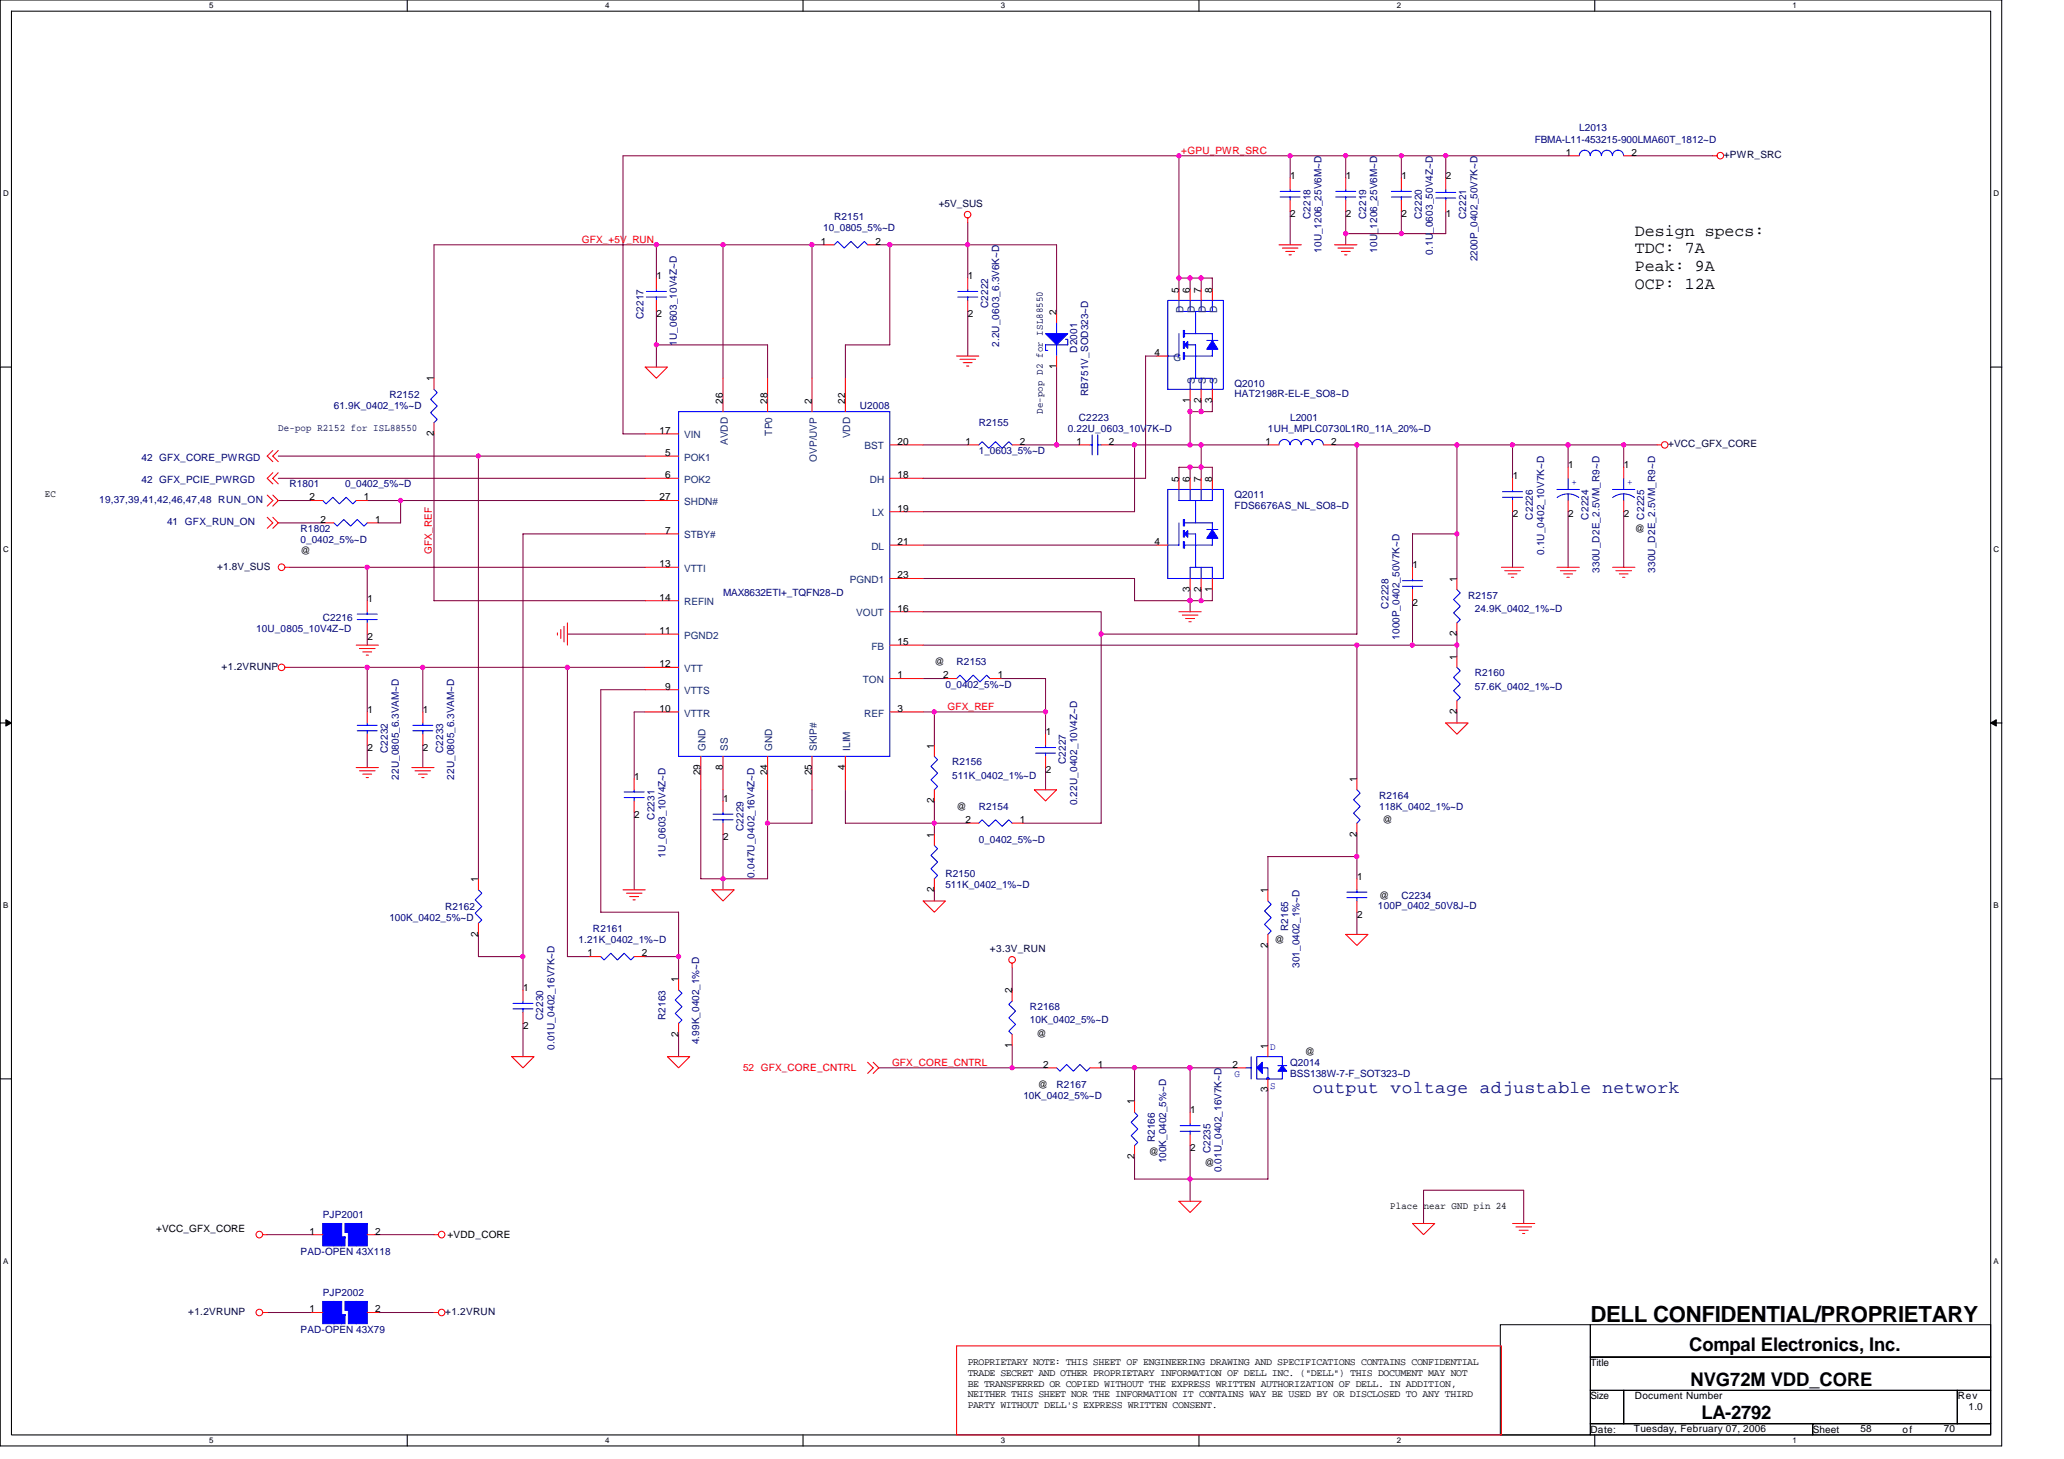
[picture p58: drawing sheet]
<svg xmlns="http://www.w3.org/2000/svg" width="297mm" height="210mm" viewBox="0 0 297 210" stroke-linecap="round" stroke-linejoin="round" font-family="sans-serif">
<defs><g id="words">
<text font-size="3.2" x="228.9" y="190.2">DELL CONFIDENTIAL/PROPRIETARY</text>
<g font-size="2.7">
<text x="243.1" y="194.4">Compal Electronics, Inc.</text>
<text x="243.3" y="199.3">NVG72M VDD_CORE</text>
<text x="244.9" y="204.2">LA-2792</text>
</g>
<text font-size="2.5" fill="#000080" x="188.9" y="157.3">output voltage adjustable network</text>
<g font-size="2.4">
<text x="235.3" y="33.9">Design specs:</text>
<text x="235.3" y="36.4">TDC: 7A</text>
<text x="235.3" y="39">Peak: 9A</text>
<text x="235.3" y="41.5">OCP: 12A</text>
</g>
<g font-size="1.4" fill="#f00">
<text x="170" y="22.1">+GPU_PWR_SRC</text>
<text x="83.7" y="34.9">GFX_+5V_RUN</text>
<text x="62.1" y="79.7" transform="rotate(-90 62.1 79.7)">GFX_REF</text>
<text x="136.4" y="102.1">GFX_REF</text>
<text x="106.9" y="154.1">52 GFX_CORE_CNTRL</text>
<text x="128.4" y="153.3">GFX_CORE_CNTRL</text>
</g>
<g font-size="1.4" fill="#000080">
<text x="220.9" y="20.5">FBMA-L11-453215-900LMA60T_1812~D</text>
<text x="227.3" y="18.9">L2013</text>
<text x="118.5" y="33.3">10_0805_5%~D</text>
<text x="120.1" y="31.7">R2151</text>
<text x="188.6" y="31.5" transform="rotate(-90 188.6 31.5)">C2218</text>
<text x="196.6" y="31.5" transform="rotate(-90 196.6 31.5)">C2219</text>
<text x="204.6" y="31.5" transform="rotate(-90 204.6 31.5)">C2220</text>
<text x="211" y="31.5" transform="rotate(-90 211 31.5)">C2221</text>
<text x="190.2" y="36.3" transform="rotate(-90 190.2 36.3)">10U_1206_25V6M~D</text>
<text x="198.2" y="36.3" transform="rotate(-90 198.2 36.3)">10U_1206_25V6M~D</text>
<text x="206.2" y="36.7" transform="rotate(-90 206.2 36.7)">0.1U_0603_50V4Z~D</text>
<text x="212.6" y="37.6" transform="rotate(-90 212.6 37.6)">2200P_0402_50V7K~D</text>
<text x="92.6" y="45.9" transform="rotate(-90 92.6 45.9)">C2217</text>
<text x="142.2" y="44.3" transform="rotate(-90 142.2 44.3)">C2222</text>
<text x="97.4" y="49.8" transform="rotate(-90 97.4 49.8)">1U_0603_10V4Z~D</text>
<text x="143.8" y="49.9" transform="rotate(-90 143.8 49.9)">2.2U_0603_6.3V6K~D</text>
<text x="155" y="50.7" transform="rotate(-90 155 50.7)">D2001</text>
<text x="48" y="58.9">61.9K_0402_1%~D</text>
<text x="56" y="57.3">R2152</text>
<text x="123.7" y="58.9">U2008</text>
<text x="156.6" y="57" transform="rotate(-90 156.6 57)">RB751V_SOD323~D</text>
<text x="177.7" y="55.7">Q2010</text>
<text x="177.7" y="57.1">HAT2198R-EL-E_SO8~D</text>
<text x="140.9" y="61.3">R2155</text>
<text x="140.9" y="65.3">1_0603_5%~D</text>
<text x="153.7" y="62.1">0.22U_0603_10V7K~D</text>
<text x="155.3" y="60.5">C2223</text>
<text x="182.5" y="62.1">1UH_MPLC0730L1R0_11A_20%~D</text>
<text x="185.7" y="60.5">L2001</text>
<text x="20.4" y="66.3">42 GFX_CORE_PWRGD</text>
<text x="20.4" y="69.5">42 GFX_PCIE_PWRGD</text>
<text x="41.7" y="70.1">R1801</text>
<text x="49.7" y="70.1">0_0402_5%~D</text>
<text x="177.7" y="71.7">Q2011</text>
<text x="14.3" y="72.3">19,37,39,41,42,46,47,48 RUN_ON</text>
<text x="24" y="75.5">41 GFX_RUN_ON</text>
<text x="43.3" y="76.5">R1802</text>
<text x="177.7" y="73.3">FDS6676AS_NL_SO8~D</text>
<text x="220.6" y="74.7" transform="rotate(-90 220.6 74.7)">C2226</text>
<text x="228.6" y="74.7" transform="rotate(-90 228.6 74.7)">C2224</text>
<text x="236.6" y="74.7" transform="rotate(-90 236.6 74.7)">C2225</text>
<text x="43.3" y="78.1">0_0402_5%~D</text>
<text x="222.2" y="79.9" transform="rotate(-90 222.2 79.9)">0.1U_0402_10V7K~D</text>
<text x="230.2" y="82.4" transform="rotate(-90 230.2 82.4)">330U_D2E_2.5VM_R9~D</text>
<text x="238.2" y="82.4" transform="rotate(-90 238.2 82.4)">330U_D2E_2.5VM_R9~D</text>
<text x="46.5" y="89.3">C2216</text>
<text x="104.1" y="85.8">MAX8632ETI+_TQFN28~D</text>
<text x="199.8" y="87.5" transform="rotate(-90 199.8 87.5)">C2228</text>
<text x="211.3" y="86.1">R2157</text>
<text x="212.2" y="88">24.9K_0402_1%~D</text>
<text x="36.8" y="90.9">10U_0805_10V4Z~D</text>
<text x="137.7" y="95.7">R2153</text>
<text x="201.4" y="92" transform="rotate(-90 201.4 92)">1000P_0402_50V7K~D</text>
<text x="136.1" y="98.9">0_0402_5%~D</text>
<text x="212.2" y="97.3">R2160</text>
<text x="212.2" y="99.2">57.6K_0402_1%~D</text>
<text x="55.8" y="108.4" transform="rotate(-90 55.8 108.4)">C2232</text>
<text x="57.4" y="112.2" transform="rotate(-90 57.4 112.2)">22U_0805_6.3VAM~D</text>
<text x="63.8" y="108.4" transform="rotate(-90 63.8 108.4)">C2233</text>
<text x="65.4" y="112.2" transform="rotate(-90 65.4 112.2)">22U_0805_6.3VAM~D</text>
<text x="137" y="110.1">R2156</text>
<text x="137" y="112">511K_0402_1%~D</text>
<text x="153.4" y="109.9" transform="rotate(-90 153.4 109.9)">C2227</text>
<text x="94.2" y="117.9" transform="rotate(-90 94.2 117.9)">C2231</text>
<text x="107" y="119.5" transform="rotate(-90 107 119.5)">C2229</text>
<text x="140.9" y="116.5">R2154</text>
<text x="155" y="115.9" transform="rotate(-90 155 115.9)">0.22U_0402_10V4Z~D</text>
<text x="198.5" y="114.9">R2164</text>
<text x="198.5" y="116.5">118K_0402_1%~D</text>
<text x="95.8" y="123.4" transform="rotate(-90 95.8 123.4)">1U_0603_10V4Z~D</text>
<text x="140.9" y="121.3">0_0402_5%~D</text>
<text x="64" y="130.9">R2162</text>
<text x="108.6" y="126.3" transform="rotate(-90 108.6 126.3)">0.047U_0402_16V4Z~D</text>
<text x="136.1" y="126.1">R2150</text>
<text x="136.1" y="127.7">511K_0402_1%~D</text>
<text x="198.3" y="130.7">100P_0402_50V8J~D</text>
<text x="201.7" y="129.3">C2234</text>
<text x="56" y="132.5">100K_0402_5%~D</text>
<text x="83.3" y="135.7">1.21K_0402_1%~D</text>
<text x="85.3" y="134.1">R2161</text>
<text x="185.4" y="133.9" transform="rotate(-90 185.4 133.9)">R2165</text>
<text x="187" y="139.2" transform="rotate(-90 187 139.2)">301_0402_1%~D</text>
<text x="78.2" y="146.7" transform="rotate(-90 78.2 146.7)">C2230</text>
<text x="95.8" y="146.7" transform="rotate(-90 95.8 146.7)">R2163</text>
<text x="148.2" y="145.3">R2168</text>
<text x="148.2" y="147.2">10K_0402_5%~D</text>
<text x="79.8" y="151.1" transform="rotate(-90 79.8 151.1)">0.01U_0402_16V7K~D</text>
<text x="100.6" y="150.3" transform="rotate(-90 100.6 150.3)">4.99K_0402_1%~D</text>
<text x="185.7" y="153.3">Q2014</text>
<text x="185.7" y="154.9">BSS138W-7-F_SOT323~D</text>
<text x="147.3" y="158.1">10K_0402_5%~D</text>
<text x="152.1" y="156.5">R2167</text>
<text x="166.2" y="164.4" transform="rotate(-90 166.2 164.4)">R2166</text>
<text x="167.8" y="167.4" transform="rotate(-90 167.8 167.4)">100K_0402_5%~D</text>
<text x="174.2" y="165.9" transform="rotate(-90 174.2 165.9)">C2235</text>
<text x="175.8" y="168.7" transform="rotate(-90 175.8 168.7)">0.01U_0402_16V7K~D</text>
<text x="46.5" y="175.2">PJP2001</text>
<text x="43.3" y="180.5">PAD-OPEN 43X118</text>
<text x="43.3" y="191.7">PAD-OPEN 43X79</text>
<text x="46.5" y="186.4">PJP2002</text>
</g>
<g font-size="1.4">
<text x="225.4" y="22.4">1</text>
<text x="234.8" y="22.4">2</text>
<text x="185.7" y="25.8">1</text>
<text x="193.7" y="25.8">1</text>
<text x="201.7" y="25.8">1</text>
<text x="208.1" y="25.8">2</text>
<text x="118.1" y="35.2">1</text>
<text x="126" y="35.2">2</text>
<text x="185.7" y="31.2">2</text>
<text x="193.7" y="31.2">2</text>
<text x="201.7" y="31.2">2</text>
<text x="208.1" y="31.2">1</text>
<text x="94.5" y="40.2">1</text>
<text x="139.3" y="40.2">1</text>
<text x="94.5" y="45.6">2</text>
<text x="139.3" y="45.6">2</text>
<text x="152" y="45.3" transform="rotate(-90 152 45.3)">2</text>
<text x="169.6" y="42.1" transform="rotate(-90 169.6 42.1)">5</text>
<text x="171.3" y="42.1" transform="rotate(-90 171.3 42.1)">6</text>
<text x="172.8" y="42.1" transform="rotate(-90 172.8 42.1)">7</text>
<text x="174.5" y="42.1" transform="rotate(-90 174.5 42.1)">8</text>
<text x="152" y="53.1" transform="rotate(-90 152 53.1)">1</text>
<text x="166.1" y="51.2">4</text>
<text x="62.4" y="54.9" transform="rotate(-90 62.4 54.9)">1</text>
<text x="104" y="58.1" transform="rotate(-90 104 58.1)">26</text>
<text x="110.4" y="58.1" transform="rotate(-90 110.4 58.1)">28</text>
<text x="116.8" y="58.1" transform="rotate(-90 116.8 58.1)">2</text>
<text x="121.6" y="58.1" transform="rotate(-90 121.6 58.1)">22</text>
<text x="171.3" y="57.9" transform="rotate(-90 171.3 57.9)">1</text>
<text x="172.8" y="57.9" transform="rotate(-90 172.8 57.9)">2</text>
<text x="174.5" y="57.9" transform="rotate(-90 174.5 57.9)">3</text>
<text x="62.4" y="62.7" transform="rotate(-90 62.4 62.7)">2</text>
<text x="94.9" y="62.4">17</text>
<text x="95.7" y="65.6">5</text>
<text x="129.2" y="64">20</text>
<text x="138.9" y="64">1</text>
<text x="146.8" y="64">2</text>
<text x="154.9" y="64">1</text>
<text x="159.6" y="64">2</text>
<text x="182.1" y="64">1</text>
<text x="191.6" y="64">2</text>
<text x="6.5" y="71.6">EC</text>
<text x="44.5" y="72">2</text>
<text x="52.4" y="72">1</text>
<text x="94.9" y="72">27</text>
<text x="95.7" y="68.8">6</text>
<text x="129.2" y="68.8">18</text>
<text x="169.6" y="69.3" transform="rotate(-90 169.6 69.3)">5</text>
<text x="171.3" y="69.3" transform="rotate(-90 171.3 69.3)">6</text>
<text x="172.8" y="69.3" transform="rotate(-90 172.8 69.3)">7</text>
<text x="174.5" y="69.3" transform="rotate(-90 174.5 69.3)">8</text>
<text x="217.7" y="69">1</text>
<text x="225.7" y="67.4">1</text>
<text x="233.7" y="67.4">1</text>
<text x="46.1" y="75.2">2</text>
<text x="54" y="75.2">1</text>
<text x="95.7" y="76.8">7</text>
<text x="129.2" y="73.6">19</text>
<text x="217.7" y="74.4">2</text>
<text x="225.7" y="74.4">2</text>
<text x="233.7" y="74.4">2</text>
<text x="235.3" y="76.5">@</text>
<text x="43.3" y="79.7">@</text>
<text x="94.9" y="81.6">13</text>
<text x="129.2" y="78.4">21</text>
<text x="129.2" y="83.2">23</text>
<text x="166.1" y="78.4">4</text>
<text x="203.3" y="81.8">1</text>
<text x="209.7" y="83.7" transform="rotate(-90 209.7 83.7)">1</text>
<text x="52.9" y="86.6">1</text>
<text x="94.9" y="86.4">14</text>
<text x="129.2" y="88">16</text>
<text x="171.3" y="85.2" transform="rotate(-90 171.3 85.2)">3</text>
<text x="172.8" y="85.2" transform="rotate(-90 172.8 85.2)">2</text>
<text x="174.5" y="85.2" transform="rotate(-90 174.5 85.2)">1</text>
<text x="203.3" y="87.2">2</text>
<text x="52.9" y="92">2</text>
<text x="94.9" y="96">12</text>
<text x="94.9" y="91.2">11</text>
<text x="129.2" y="92.8">15</text>
<text x="134.5" y="95.7">@</text>
<text x="209.7" y="94.9" transform="rotate(-90 209.7 94.9)">1</text>
<text x="209.7" y="91.5" transform="rotate(-90 209.7 91.5)">2</text>
<text x="95.7" y="99.2">9</text>
<text x="129.2" y="97.6">1</text>
<text x="135.7" y="97.6">2</text>
<text x="143.6" y="97.6">1</text>
<text x="52.9" y="102.6">1</text>
<text x="60.9" y="102.6">1</text>
<text x="94.9" y="102.4">10</text>
<text x="129.2" y="102.4">3</text>
<text x="134.4" y="107.7" transform="rotate(-90 134.4 107.7)">1</text>
<text x="150.5" y="105.8">1</text>
<text x="209.7" y="102.7" transform="rotate(-90 209.7 102.7)">2</text>
<text x="52.9" y="108">2</text>
<text x="60.9" y="108">2</text>
<text x="91.3" y="112.2">1</text>
<text x="100.8" y="111.5" transform="rotate(-90 100.8 111.5)">29</text>
<text x="104" y="110.7" transform="rotate(-90 104 110.7)">8</text>
<text x="110.4" y="111.5" transform="rotate(-90 110.4 111.5)">24</text>
<text x="116.8" y="111.5" transform="rotate(-90 116.8 111.5)">25</text>
<text x="121.6" y="110.7" transform="rotate(-90 121.6 110.7)">4</text>
<text x="150.5" y="111.2">2</text>
<text x="195.3" y="112.5" transform="rotate(-90 195.3 112.5)">1</text>
<text x="91.3" y="117.6">2</text>
<text x="104.1" y="115.4">1</text>
<text x="134.4" y="115.5" transform="rotate(-90 134.4 115.5)">2</text>
<text x="137.7" y="116.5">@</text>
<text x="138.9" y="118.4">2</text>
<text x="146.8" y="118.4">1</text>
<text x="199" y="118.4">@</text>
<text x="104.1" y="120.8">2</text>
<text x="134.4" y="120.5" transform="rotate(-90 134.4 120.5)">1</text>
<text x="195.3" y="120.4" transform="rotate(-90 195.3 120.4)">2</text>
<text x="68.8" y="126.9" transform="rotate(-90 68.8 126.9)">1</text>
<text x="134.4" y="128.4" transform="rotate(-90 134.4 128.4)">2</text>
<text x="182.5" y="128.5" transform="rotate(-90 182.5 128.5)">1</text>
<text x="195.3" y="126.6">1</text>
<text x="198.5" y="129.3">@</text>
<text x="68.8" y="134.7" transform="rotate(-90 68.8 134.7)">2</text>
<text x="84.5" y="137.6">1</text>
<text x="92.4" y="137.6">2</text>
<text x="182.5" y="136.4" transform="rotate(-90 182.5 136.4)">2</text>
<text x="183.4" y="135.7">@</text>
<text x="195.3" y="132">2</text>
<text x="75.3" y="142.6">1</text>
<text x="97.6" y="141.3" transform="rotate(-90 97.6 141.3)">1</text>
<text x="145.6" y="142.9" transform="rotate(-90 145.6 142.9)">2</text>
<text x="75.3" y="148">2</text>
<text x="97.6" y="149.2" transform="rotate(-90 97.6 149.2)">2</text>
<text x="149.2" y="149.2">@</text>
<text x="145.6" y="150.7" transform="rotate(-90 145.6 150.7)">1</text>
<text x="150.1" y="153.6">2</text>
<text x="158" y="153.6">1</text>
<text x="177.4" y="153.6">2</text>
<text x="182.5" y="150.9" transform="rotate(-90 182.5 150.9)">1</text>
<text x="187.8" y="151.7">@</text>
<text x="149.4" y="156.5">@</text>
<text x="163.3" y="158.9" transform="rotate(-90 163.3 158.9)">1</text>
<text x="171.3" y="160.2">1</text>
<text x="182.5" y="157.2" transform="rotate(-90 182.5 157.2)">3</text>
<text x="163.3" y="166.8" transform="rotate(-90 163.3 166.8)">2</text>
<text x="165.4" y="166.1">@</text>
<text x="171.3" y="165.7">2</text>
<text x="173.4" y="167.7">@</text>
<text x="200.1" y="174">Place near GND pin 24</text>
<text x="22.5" y="177.3">+VCC_GFX_CORE</text>
<text x="44.5" y="177.6">1</text>
<text x="54" y="177.6">2</text>
<text x="64.4" y="178.1">+VDD_CORE</text>
<text x="44.5" y="188.8">1</text>
<text x="54" y="188.8">2</text>
<text x="139.3" y="196.4">PROPRIETARY NOTE: THIS SHEET OF ENGINEERING DRAWING AND SPECIFICATIONS CONTAINS CONFIDENTIAL</text>
<text x="139.3" y="197.9">TRADE SECRET AND OTHER PROPRIETARY INFORMATION OF DELL INC. (&quot;DELL&quot;) THIS DOCUMENT MAY NOT</text>
<text x="228.9" y="196.5">Title</text>
<text x="139.3" y="199.5">BE TRANSFERRED OR COPIED WITHOUT THE EXPRESS WRITTEN AUTHORIZATION OF DELL. IN ADDITION,</text>
<text x="139.3" y="201">NEITHER THIS SHEET NOR THE INFORMATION IT CONTAINS WAY BE USED BY OR DISCLOSED TO ANY THIRD</text>
<text x="139.3" y="202.6">PARTY WITHOUT DELL'S EXPRESS WRITTEN CONSENT.</text>
<text x="228.9" y="201.3">Size</text>
<text x="235.3" y="201.3">Document Number</text>
<text x="281.7" y="201.3">Rev</text>
<text x="283.3" y="202.9">1.0</text>
<text x="228.9" y="206.1">Date:</text>
<text x="235.1" y="206">Tuesday, February 07, 2006</text>
<text x="260.9" y="206.1">Sheet</text>
<text x="267.8" y="206">58</text>
<text x="273.8" y="206.1">of</text>
<text x="279.8" y="206">70</text>
</g>
<g font-size="1.4" fill="#000040">
<text x="248.1" y="22.7">+PWR_SRC</text>
<text x="135.1" y="29.8">+5V_SUS</text>
<text x="150.1" y="59.5" transform="rotate(-90 150.1 59.5)">De-pop D2 for ISL88550</text>
<text x="40" y="62">De-pop R2152 for ISL88550</text>
<text x="240.1" y="64.3">+VCC_GFX_CORE</text>
<text x="31.3" y="82">+1.8V_SUS</text>
<text x="31.9" y="96.4">+1.2VRUNP</text>
<text x="142.5" y="137">+3.3V_RUN</text>
<text x="27.1" y="189.2">+1.2VRUNP</text>
<text x="64.1" y="189.2">+1.2VRUN</text>
</g>
<g font-size="1.4" fill="#004080">
<text x="170.3" y="45.1" transform="rotate(-90 170.3 45.1)">D</text>
<text x="172" y="45.1" transform="rotate(-90 172 45.1)">D</text>
<text x="173.5" y="45.1" transform="rotate(-90 173.5 45.1)">D</text>
<text x="175.2" y="45.1" transform="rotate(-90 175.2 45.1)">D</text>
<text x="168.9" y="51.9">G</text>
<text x="172" y="55.2" transform="rotate(-90 172 55.2)">S</text>
<text x="173.5" y="55.2" transform="rotate(-90 173.5 55.2)">S</text>
<text x="175.2" y="55.2" transform="rotate(-90 175.2 55.2)">S</text>
<text x="98.5" y="63.1">VIN</text>
<text x="104.7" y="64" transform="rotate(-90 104.7 64)">AVDD</text>
<text x="111.1" y="62.7" transform="rotate(-90 111.1 62.7)">TP0</text>
<text x="122.3" y="63.1" transform="rotate(-90 122.3 63.1)">VDD</text>
<text x="124.4" y="64.7">BST</text>
<text x="98.5" y="69.5">POK2</text>
<text x="98.5" y="66.3">POK1</text>
<text x="117.5" y="66.4" transform="rotate(-90 117.5 66.4)">OVP/UVP</text>
<text x="125.2" y="69.5">DH</text>
<text x="98.5" y="77.5">STBY#</text>
<text x="98.5" y="72.7">SHDN#</text>
<text x="125.5" y="74.3">LX</text>
<text x="98.5" y="82.3">VTTI</text>
<text x="122.3" y="83.9">PGND1</text>
<text x="125.4" y="79.1">DL</text>
<text x="98.5" y="87.1">REFIN</text>
<text x="123.2" y="88.7">VOUT</text>
<text x="98.5" y="91.9">PGND2</text>
<text x="125.4" y="93.5">FB</text>
<text x="98.5" y="99.9">VTTS</text>
<text x="98.5" y="96.7">VTT</text>
<text x="124.2" y="98.3">TON</text>
<text x="98.5" y="103.1">VTTR</text>
<text x="124.4" y="103.1">REF</text>
<text x="101.5" y="108" transform="rotate(-90 101.5 108)">GND</text>
<text x="104.7" y="108" transform="rotate(-90 104.7 108)">SS</text>
<text x="111.1" y="108" transform="rotate(-90 111.1 108)">GND</text>
<text x="117.5" y="108" transform="rotate(-90 117.5 108)">SKIP#</text>
<text x="122.3" y="108" transform="rotate(-90 122.3 108)">ILIM</text>
</g>
<g font-size="1.4" fill="#00f">
<text x="226.2" y="69.8">+</text>
<text x="234.2" y="69.8">+</text>
<text x="177.7" y="154.9">G</text>
<text x="182.8" y="151.1">D</text>
<text x="182.8" y="156.7">S</text>
</g>
<g font-size="1.1">
<text x="30.1" y="1.2">5</text>
<text x="87.1" y="1.2">4</text>
<text x="144" y="1.2">3</text>
<text x="201" y="1.2">2</text>
<text x="258" y="1.2">1</text>
<text x=".4" y="28.2">D</text>
<text x="286.9" y="28.2">D</text>
<text x=".4" y="79.4">C</text>
<text x="286.9" y="79.4">C</text>
<text x=".4" y="130.6">B</text>
<text x="286.9" y="130.6">B</text>
<text x=".4" y="181.8">A</text>
<text x="286.9" y="181.8">A</text>
<text x="30.1" y="207.6">5</text>
<text x="87.1" y="207.6">4</text>
<text x="144" y="207.6">3</text>
<text x="201" y="207.6">2</text>
<text x="258" y="207.6">1</text>
</g>
</g></defs>
<path d="M0 0h288.1v208h-288.1zM1.6 1.6h284.9v204.8h-284.9z" fill="none" stroke="#000" stroke-width=".15"/>
<g fill="#fff">
<path d="M30.1 .2h.6v1.2h-.6z"/>
<path d="M30.1 206.6h.6v1.3h-.6z"/>
</g>
<path d="M58.6 0v1.6M58.6 206.4v1.6" fill="none" stroke="#000" stroke-width=".15"/>
<g fill="#fff">
<path d="M87.1 .2h.6v1.2h-.6z"/>
<path d="M87.1 206.6h.6v1.3h-.6z"/>
</g>
<path d="M115.6 0v1.6M115.6 206.4v1.6" fill="none" stroke="#000" stroke-width=".15"/>
<g fill="#fff">
<path d="M144 .2h.6v1.2h-.6z"/>
<path d="M144 206.6h.6v1.3h-.6z"/>
</g>
<path d="M172.5 0v1.6M172.5 206.4v1.6" fill="none" stroke="#000" stroke-width=".15"/>
<g fill="#fff">
<path d="M201 .2h.6v1.2h-.6z"/>
<path d="M201 206.6h.6v1.3h-.6z"/>
</g>
<path d="M229.5 0v1.6M229.5 206.4v1.6" fill="none" stroke="#000" stroke-width=".15"/>
<g fill="#fff">
<path d="M258 .2h.6v1.2h-.6z"/>
<path d="M258 206.6h.6v1.3h-.6z"/>
<path d="M.4 27.2h.8v1.3h-.8z"/>
<path d="M286.9 27.2h.8v1.3h-.8z"/>
<path d="M.4 78.4h.8v1.3h-.8z"/>
<path d="M286.9 78.4h.8v1.3h-.8z"/>
</g>
<path d="M0 52.8h1.6M286.5 52.8h1.6" fill="none" stroke="#000" stroke-width=".15"/>
<g fill="#fff">
<path d="M.4 129.6h.8v1.3h-.8z"/>
<path d="M286.9 129.6h.7v1.3h-.7z"/>
</g>
<path d="M0 104h1.6M286.5 104h1.6" fill="none" stroke="#000" stroke-width=".15"/>
<path d="M.8 103.5l.8 .5-.8 .5zM286.5 104l.8-.5v1z" fill="#000" stroke="#000" stroke-width=".14"/>
<g fill="#fff">
<path d="M.4 180.8h.8v1.3h-.8z"/>
<path d="M286.9 180.8h.7v1.3h-.7z"/>
</g>
<path d="M0 155.2h1.6M286.5 155.2h1.6M215.9 190.6h13v15.8h-13zM228.9 190.6h57.6v4.6h-57.6zM228.9 195.2h57.6v4.8h-57.6zM228.9 204.8h32v1.6h-32zM228.9 200h4.8v4.8h-4.8zM233.7 200h48v4.8h-48zM260.9 204.8h25.6v1.6h-25.6zM281.7 200h4.8v4.8h-4.8z" fill="none" stroke="#000" stroke-width=".15"/>
<g fill="none" stroke="#800040" stroke-width=".15">
<path d="M94.5 35.2v4.8M104.1 35.2h12.8v19.2M104.1 35.2v19.2M104.1 35.2h-41.6v19.2M116.9 35.2h1.6M126.5 35.2h25.6v9.6M128.1 35.2v14.4h-6.4v4.8M139.3 32v8M169.7 22.4v19.2M185.7 22.4v3.2M185.7 30.4v4.8M193.7 22.4v3.2"/>
<path d="M193.7 30.4v4.8M201.7 22.4v3.2M201.7 30.4v3.2M208.1 30.4v3.2h-14.4M208.1 22.4v3.2M225.7 22.4h-136v40h3.2M235.3 22.4h11.2M94.5 49.6h16v4.8M94.5 44.8v8M139.3 44.8v6.4M152.1 52.8v11.2M166.5 51.2h-1.6v17.6h-32"/>
<path d="M169.7 40h4.8v1.6M171.3 40v1.6M171.3 57.6v6.4M172.9 40v1.6M172.9 57.6v1.6M174.5 57.6v1.6h-3.2M40 68.8h52.9M40 72h4.8M40 65.6h52.9M40 75.2h6.5M52.8 72h40.1M57.7 72v3.2h-3.2"/>
<path d="M62.5 62.4v24h30.4M68.9 65.6v60.8M92.9 76.8h-17.6v65.6M132.9 64h6.4M132.9 78.4h33.6M147.3 64h8M160.1 64h22.4M163.3 64v9.6h-30.4M169.7 68.8v-1.6h4.8v1.6M171.3 67.2v1.6M172.9 64v4.8M192.1 64h17.6"/>
<path d="M195.3 64v27.2h-36.8M209.7 64h8v4.8M209.7 64v12.8M217.7 64h20.8M217.7 73.6v8M225.7 64v3.2M225.7 73.6v8M233.7 64v3.2M233.7 73.6v8M41.7 81.6h51.2M41.7 96h51.2M52.8 81.6v4.8"/>
<path d="M52.8 91.2v1.6M52.8 96v6.4M60.9 96v6.4M81.7 96v41.6h3.2M81.7 91.2h11.2M92.9 99.2h-6.4v32h11.2v9.6M132.9 88h25.6v3.2M132.9 83.2h30.4v3.2h11.2v-1.6M132.9 92.8h76.8M132.9 97.6h3.2M144.1 97.6h6.4v8M158.5 91.2v27.2h-11.2"/>
<path d="M171.3 84.8v3.2M172.9 84.8v1.6M195.3 92.8v19.2M203.3 81.6v-4.8h6.4v6.4M203.3 86.4v6.4M209.7 91.2v3.2M52.8 107.2v3.2M60.9 107.2v3.2M91.3 116.8v11.2M92.9 102.4h-1.6v9.6M100.9 113.6v12.8h9.6v-12.8M104.1 113.6v1.6"/>
<path d="M116.9 113.6v4.8h-6.4M121.7 113.6v4.8h17.6M132.9 102.4h1.6v4.8M134.5 102.4h16M134.5 115.2v4.8M150.5 110.4v3.2M209.7 102.4v1.6M68.9 134.4v3.2h6.4M92.9 137.6h4.8M104.1 120v8M134.5 128v1.6M145.7 139.2v3.2"/>
<path d="M182.5 136v14.4M195.3 123.2h-12.8v4.8M195.3 120v6.4M195.3 131.2v3.2M75.3 147.2v4.8M97.7 148.8v3.2M145.7 150.4v3.2h-19.2M145.7 153.6h4.8M158.5 153.6h4.8M163.3 153.6h8v6.4M163.3 153.6v4.8M171.3 153.6h6.4"/>
<path d="M182.5 156.8v12.8h-19.2v-3.2M38.5 177.6h6.3M54.5 177.6h8M171.3 164.8v8M204.9 176v-4.8h14.4v4.8M38.5 188.8h6.3M54.5 188.8h8"/>
</g>
<g fill="none" stroke="#f00" stroke-width=".15">
<path d="M118.5 35.2h1.6M124.9 35.2h1.6M139.3 31.4v.6M184.1 35.2h3.2M184.5 35.7h2.3M185 36.2h1.3M185.5 36.7h.3M185.7 25.6v1.6M185.7 28.8v1.6M192.1 35.2h3.2M192.5 35.7h2.3M193 36.2h1.3"/>
<path d="M193.5 36.7h.3M193.7 25.6v1.6M193.7 28.8v1.6M201.7 25.6v1.6M201.7 28.8v1.6M208.1 25.6v1.6M208.1 28.8v1.6M225.7 22.4h1.6M233.7 22.4h1.6M246.5 22.4h.6M62.5 54.4v1.6M92.9 52.8h3.2l-1.6 1.6z"/>
<path d="M94.5 40v1.6M94.5 43.2v1.6M104.1 54.4v4.8M110.5 54.4v4.8M116.9 54.4v4.8M121.7 54.4v4.8M137.7 51.2h3.2M138.2 51.7h2.2M138.6 52.2h1.3M139.1 52.7h.3M139.3 40v1.6M139.3 43.2v1.6"/>
<path d="M152.1 44.8v1.6M152.1 51.2v1.6M166.5 51.2h1.6M169.7 41.6v1.6M171.3 41.6v1.6M171.3 56v1.6M172.9 41.6v1.6M172.9 56v1.6M174.5 41.6v1.6M174.5 56v1.6M38.5 71.2l.8 .8-.8 .8M38.5 74.4l.8 .8-.8 .8"/>
<path d="M39.3 71.2l.7 .8-.7 .8M39.3 64.8l-.8 .8 .8 .8M39.3 68l-.8 .8 .8 .8M39.3 74.4l.7 .8-.7 .8M40 64.8l-.7 .8 .7 .8M40 68l-.7 .8 .7 .8M44.8 72h1.7M46.5 75.2h1.5M51.3 72h1.5M52.8 75.2h1.7M62.5 60.8v1.6M92.9 76.8h4.8"/>
<path d="M92.9 72h4.8M92.9 68.8h4.8M92.9 65.6h4.8M92.9 62.4h4.8M128.1 78.4h4.8M128.1 64h4.8M128.1 68.8h4.8M128.1 73.6h4.8M139.3 64h1.6M145.7 64h1.6M155.3 64h1.6M158.5 64h1.6"/>
<path d="M166.5 78.4h1.6M169.7 68.8v1.6M171.3 68.8v1.6M172.9 68.8v1.6M174.5 68.8v1.6M182.5 64h1.6M190.5 64h1.6M217.7 68.8v1.6M217.7 72v1.6M225.7 67.2v1.6M225.7 72v1.6M233.7 67.2v1.6"/>
<path d="M233.7 72v1.6M238.5 64h.6M41 81.6h.7M41 96h.7M51.3 92.8h3.2M51.7 93.3h2.3M52.2 93.8h1.3M52.7 94.3h.3M52.8 86.4v1.6M52.8 89.6v1.6M80.2 91.1v.3M80.7 90.6v1.3"/>
<path d="M81.2 90.1v2.3M81.7 89.6v3.2M92.9 99.2h4.8M92.9 96h4.8M92.9 91.2h4.8M92.9 86.4h4.8M92.9 81.6h4.8M128.1 97.6h4.8M128.1 92.8h4.8M128.1 88h4.8M128.1 83.2h4.8M136.1 97.6h1.6"/>
<path d="M142.5 97.6h1.6M169.7 88h3.2M170.2 88.5h2.2M170.6 89h1.3M171.1 89.5h.3M171.3 83.2v1.6M172.9 83.2v1.6M174.5 83.2v1.6M203.3 81.6v1.6M203.3 84.8v1.6M209.7 83.2v1.6M209.7 89.6v1.6"/>
<path d="M209.7 94.4v1.6M216.1 81.6h3.2M216.6 82.1h2.2M217 82.6h1.3M217.5 83.1h.3M224.1 81.6h3.2M224.6 82.1h2.2M225 82.6h1.3M225.5 83.1h.3M232.1 81.6h3.2M232.6 82.1h2.2M233 82.6h1.3"/>
<path d="M233.5 83.1h.3M51.3 110.4h3.2M51.7 110.9h2.3M52.2 111.4h1.3M52.7 111.9h.3M52.8 102.4v1.6M52.8 105.6v1.6M59.3 110.4h3.2M59.7 110.9h2.3M60.2 111.4h1.3M60.7 111.9h.3M60.9 102.4v1.6"/>
<path d="M60.9 105.6v1.6M91.3 112v1.6M91.3 115.2v1.6M92.9 102.4h4.8M100.9 108.8v4.8M104.1 108.8v4.8M104.1 115.2v1.6M104.1 118.4v1.6M110.5 108.8v4.8M116.9 108.8v4.8M121.7 108.8v4.8M128.1 102.4h4.8"/>
<path d="M134.5 107.2v1.6M134.5 113.6v1.6M139.3 118.4h1.6M145.7 118.4h1.6M148.9 113.6h3.2l-1.6 1.6zM150.5 105.6v1.6M150.5 108.8v1.6M195.3 112v1.6M195.3 118.4v1.6M208.1 104h3.2l-1.6 1.6zM209.7 100.8v1.6M68.9 126.4v1.6"/>
<path d="M68.9 132.8v1.6M84.9 137.6h1.6M89.7 128h3.2M90.1 128.5h2.3M90.6 129h1.3M91.1 129.5h.3M91.3 137.6h1.6M102.5 128h3.2l-1.6 1.6zM132.9 129.6h3.2l-1.6 1.6zM134.5 120v1.6M134.5 126.4v1.6M145.7 138.6v.6"/>
<path d="M182.5 128v1.6M182.5 134.4v1.6M193.7 134.4h3.2l-1.6 1.6zM195.3 126.4v1.6M195.3 129.6v1.6M73.7 152h3.2l-1.6 1.6zM75.3 142.4v1.6M75.3 145.6v1.6M96.1 152h3.2l-1.6 1.6zM97.7 140.8v1.6M97.7 147.2v1.6M124.9 152.8l.8 .8-.8 .8"/>
<path d="M125.7 152.8l.8 .8-.8 .8M145.7 142.4v1.6M145.7 148.8v1.6M150.5 153.6h1.6M156.9 153.6h1.6M163.3 158.4v1.6M177.7 153.6h1.6M182.5 150.4v1.6M182.5 155.2v1.6M37.8 177.6h.7M44.8 177.6h1.7M52.8 177.6h1.7"/>
<path d="M62.5 177.6h.6M163.3 164.8v1.6M169.7 172.8h3.2l-1.6 1.6zM171.3 160v1.6M171.3 163.2v1.6M203.3 176h3.2l-1.6 1.6zM217.7 176h3.2M218.2 176.5h2.2M218.6 177h1.3M219.1 177.5h.3M37.8 188.8h.7M44.8 188.8h1.7"/>
<path d="M52.8 188.8h1.7M62.5 188.8h.6M137.7 193.6h78.4v12.8h-78.4z"/>
<circle cx="139.2" cy="30.9" r=".47"/>
<circle cx="247.6" cy="22.4" r=".47"/>
<circle cx="239.6" cy="64" r=".47"/>
<circle cx="40.5" cy="81.6" r=".48"/>
<circle cx="40.5" cy="96" r=".47"/>
<circle cx="145.7" cy="138.1" r=".47"/>
<circle cx="37.3" cy="177.6" r=".48"/>
<circle cx="63.6" cy="177.6" r=".47"/>
<circle cx="37.3" cy="188.8" r=".47"/>
<circle cx="63.6" cy="188.8" r=".47"/>
</g>
<g fill="none" stroke="#00f" stroke-width=".15">
<path d="M120.1 35.2l.4-.5 1 1 1-1 .9 1 1-1 .5 .5M184.2 28.3h2.9M184.2 27.5h2.9M185.7 27.2v.3M185.7 28.3v.5M192.2 28.3h2.9M192.2 27.5h2.9M193.7 27.2v.3M193.7 28.3v.5M200.2 28.3h2.9M200.2 27.5h2.9M201.7 27.2v.3"/>
<path d="M201.7 28.3v.5M206.6 27.7h2.9M206.6 28.5h2.9M208.1 27.2v.5M208.1 28.5v.3M227.3 22.4a.78 .78 0 0 1 .8-.8 .78 .78 0 0 1 .8 .8 .8 .8 0 0 1 .8-.8 .8 .8 0 0 1 .8 .8M230.5 22.4a.79 .79 0 0 1 .8-.8 .79 .79 0 0 1 .8 .8 .79 .79 0 0 1 .8-.8 .79 .79 0 0 1 .8 .8M62.5 56l.4 .5-.9 .9 .9 1-.9 1 .9 .9-.4 .5M93 42.7h2.9M93 41.9h2.9M94.5 41.6v.3M94.5 42.7v.5"/>
<path d="M97.7 59.2h30.4v49.6h-30.4zM137.8 42.7h2.9M137.8 41.9h2.9M139.3 41.6v.3M139.3 42.7v.5M152.1 46.4v1.6M152.1 49.6v1.6M153.3 48.8h.4v.8h-3.2v.8h.3M168.1 43.2h8v12.8h-8zM169.7 43.2v1.6h4.8v-1.6M169.7 48v3.2h-1.6M170.3 50.7h.2v1h-.2z"/>
<path d="M170.3 49.1h.2v1h-.2zM170.3 47.5h.2v1h-.2zM170.5 48h4v1M170.9 49.6h1.2v4.8M171.3 43.2v1.6M172.1 44.8v3.2M172.9 54.4h1.6v1.6M172.9 43.2v1.6M172.9 54.4v1.6M172.9 54.4h-1.6v1.6M173.7 49h1.6M174.5 50.2v1h-4"/>
<path d="M46.5 72l.4 .5 1-1 .9 1 1-1 1 1 .5-.5M48 75.2l.5 .5 1-1 1 1 .9-1 1 1 .4-.5M140.9 64l.4-.5 1 1 1-1 .9 1 1-1 .5 .5M156.9 64h.3M157.2 62.6v2.8M158 64h.5M158 62.6v2.8M168.1 70.4h8v12.8h-8zM169.7 75.2v3.2h-1.6M169.7 70.4v1.6h4.8v-1.6M170.3 78.9v-1h.2v1M170.3 75.7v-1h.2v1"/>
<path d="M170.3 77.3v-1h.2v1M170.5 75.2h4v1M170.9 76.8h1.2v4.8M171.3 70.4v1.6M172.1 72v3.2M172.9 70.4v1.6M173.7 76.2h1.6M174.5 77.4v1h-4M184.1 64a.79 .79 0 0 1 .8-.8 .79 .79 0 0 1 .7 .8M185.7 64a.79 .79 0 0 1 .8-.8 .79 .79 0 0 1 .8 .8 .79 .79 0 0 1 .8-.8 .79 .79 0 0 1 .7 .8 .81 .81 0 0 1 .8-.8 .81 .81 0 0 1 .9 .8M216.2 71.5h2.9M216.2 70.7h2.9"/>
<path d="M217.7 70.4v.3M217.7 71.5v.5M224.1 70.4h3.2M224.1 71.6a2.58 2.58 0 0 1 3.1 0M225.7 68.8v1.6M225.7 71.1v.9M232.1 70.4h3.2M232.1 71.6a2.58 2.58 0 0 1 3.1 0M233.7 68.8v1.6M233.7 71.1v.9M51.4 89.1h2.9M51.4 88.3h2.9"/>
<path d="M52.8 88v.3M52.8 89.1v.5M137.7 97.6l.5-.5 .9 1 1-1 .9 1 1-1 .5 .5M171.3 83.2v-1.6h3.2v1.6M172.9 81.6v1.6M201.8 84.3h2.9M201.8 83.5h2.9M203.3 83.2v.3M203.3 84.3v.5M209.7 96l.5 .5-1 1 1 .9-1 1 1 1-.5 .4M209.7 84.8l.5 .5-1 1 1 .9-1 1 1 .9-.5 .5M51.4 105.1h2.9"/>
<path d="M51.4 104.4h2.9M52.8 104v.4M52.8 105.1v.5M59.4 105.1h2.9M59.4 104.4h2.9M60.9 104v.4M60.9 105.1v.5M89.8 114.7h2.9M89.8 113.9h2.9M91.3 113.6v.3M91.3 114.7v.5M102.6 117.9h2.9"/>
<path d="M102.6 117.1h2.9M104.1 116.8v.3M104.1 117.9v.5M134.5 108.8l.4 .5-.9 1 .9 .9-.9 1 .9 .9-.4 .5M140.9 118.4l.4-.5 1 1 1-1 .9 1 1-1 .5 .5M149 108.4h2.9M149 107.5h2.9M150.5 107.2v.3M150.5 108.4v.4M195.3 113.6l.4 .5-.9 1 .9 .9-.9 1 .9 .9-.4 .5M68.9 128l.4 .5-.9 1 .9 .9-.9 1 .9 1-.4 .4M86.5 137.6l.4 .5 1-1 1 1 .9-1 1 1 .5-.5"/>
<path d="M134.5 121.6l.4 .5-.9 1 .9 .9-.9 1 .9 .9-.4 .5M182.5 129.6l.4 .5-.9 1 .9 .9-.9 1 .9 .9-.4 .5M193.8 129.1h2.9M193.8 128.4h2.9M195.3 128v.4M195.3 129.1v.5M73.8 145.1h2.9M73.8 144.4h2.9M75.3 144v.4M75.3 145.1v.5M97.7 142.4l.4 .5-.9 1 .9 .9-.9 1 .9 .9-.4 .5M145.7 144l-.5 .5 1 1-1 .9 1 1-1 1 .5 .4"/>
<path d="M152.1 153.6l.4 .5 1-1 1 1 .9-1 1 1 .5-.5M179.3 153.6h.8M180.1 152v3.2M183.9 153.3h1.3M184.5 153.3v-1.3h-3.6v3.2h1.6v-1.6h-.8M184.5 154.1v1.1h-2h.1v-.1h-.3v.1M163.3 160l.4 .5-.9 1 .9 .9-.9 1 .9 1-.4 .4M169.8 162.8h2.9M169.8 161.9h2.9M171.3 161.6v.3M171.3 162.8v.4"/>
</g>
<g fill="#00f" stroke="#00f" stroke-width=".15">
<path d="M46.5 187.2v3.2h1.5v-3.2z" fill-rule="evenodd"/>
<path d="M51.3 187.2v3.2h1.5v-3.2z" fill-rule="evenodd"/>
<path d="M48 187.2v3.2h1.2v-3.2z" fill-rule="evenodd"/>
<path d="M49.2 189.1v1.3h.5v-1.3z" fill-rule="evenodd"/>
<path d="M49.7 187.2v1.3h.4v-1.3z" fill-rule="evenodd"/>
<path d="M50.1 187.2v3.2h1.2v-3.2z" fill-rule="evenodd"/>
<path d="M150.5 48h3.2l-1.6 1.6z" fill-rule="evenodd"/>
<path d="M174.5 76.2l.8 1.2h-1.6z" fill-rule="evenodd"/>
<path d="M170.5 76.8l.4-.5v1z" fill-rule="evenodd"/>
<path d="M46.5 176v3.2h1.5v-3.2z" fill-rule="evenodd"/>
<path d="M51.3 176v3.2h1.5v-3.2z" fill-rule="evenodd"/>
<path d="M48 176v3.2h1.2v-3.2z" fill-rule="evenodd"/>
<path d="M49.2 177.9v1.3h.5v-1.3z" fill-rule="evenodd"/>
<path d="M49.7 176v1.3h.4v-1.3z" fill-rule="evenodd"/>
<path d="M50.1 176v3.2h1.2v-3.2z" fill-rule="evenodd"/>
<path d="M174.5 49l.8 1.2h-1.6z" fill-rule="evenodd"/>
<path d="M170.9 49.1v1l-.4-.5z" fill-rule="evenodd"/>
<path d="M180.9 153.6l.8-.8v1.6z" fill-rule="evenodd"/>
<path d="M184.5 153.3l.7 .8h-1.3z" fill-rule="evenodd"/>
</g>
<g fill="#f0f" stroke="#f0f" stroke-width=".15">
<circle cx="104.1" cy="126.4" r=".31"/>
<circle cx="208.1" cy="22.4" r=".31"/>
<circle cx="163.3" cy="64" r=".32"/>
<circle cx="193.7" cy="33.6" r=".31"/>
<circle cx="172.8" cy="40" r=".32"/>
<circle cx="172.8" cy="59.2" r=".32"/>
<circle cx="195.3" cy="92.8" r=".31"/>
<circle cx="201.7" cy="22.4" r=".31"/>
<circle cx="193.7" cy="22.4" r=".31"/>
<circle cx="201.7" cy="33.6" r=".31"/>
<circle cx="97.6" cy="137.6" r=".31"/>
<circle cx="104" cy="35.2" r=".32"/>
<circle cx="94.5" cy="49.6" r=".31"/>
<circle cx="152.1" cy="64" r=".32"/>
<circle cx="52.8" cy="81.6" r=".31"/>
<circle cx="185.7" cy="22.4" r=".31"/>
<circle cx="139.2" cy="35.2" r=".32"/>
<circle cx="209.7" cy="92.8" r=".31"/>
<circle cx="203.3" cy="92.8" r=".31"/>
<circle cx="171.3" cy="64" r=".32"/>
<circle cx="172.8" cy="64" r=".32"/>
<circle cx="225.7" cy="64" r=".32"/>
<circle cx="217.7" cy="64" r=".32"/>
<circle cx="150.5" cy="102.4" r=".31"/>
<circle cx="134.5" cy="102.4" r=".31"/>
<circle cx="169.6" cy="40" r=".32"/>
<circle cx="169.7" cy="22.4" r=".31"/>
<circle cx="172.9" cy="86.4" r=".31"/>
<circle cx="171.3" cy="86.4" r=".31"/>
<circle cx="172.8" cy="67.2" r=".32"/>
<circle cx="171.3" cy="67.2" r=".32"/>
<circle cx="171.3" cy="40" r=".32"/>
<circle cx="171.3" cy="59.2" r=".32"/>
<circle cx="116.8" cy="35.2" r=".32"/>
<circle cx="209.7" cy="76.8" r=".31"/>
<circle cx="209.7" cy="64" r=".32"/>
<circle cx="110.5" cy="118.4" r=".31"/>
<circle cx="94.4" cy="35.2" r=".32"/>
<circle cx="57.6" cy="72" r=".32"/>
<circle cx="134.5" cy="118.4" r=".31"/>
<circle cx="171.3" cy="153.6" r=".31"/>
<circle cx="163.3" cy="153.6" r=".31"/>
<circle cx="171.3" cy="169.6" r=".31"/>
<circle cx="75.2" cy="137.6" r=".31"/>
<circle cx="52.8" cy="96" r=".32"/>
<circle cx="60.8" cy="96" r=".32"/>
<circle cx="81.6" cy="96" r=".32"/>
<circle cx="145.7" cy="153.6" r=".31"/>
<circle cx="128.1" cy="35.2" r=".32"/>
<circle cx="195.3" cy="123.2" r=".32"/>
<circle cx="195.3" cy="64" r=".32"/>
<circle cx="233.7" cy="64" r=".32"/>
<circle cx="158.5" cy="91.2" r=".32"/>
<circle cx="68.8" cy="65.6" r=".31"/>
</g>
<use href="#words"/>
</svg>
